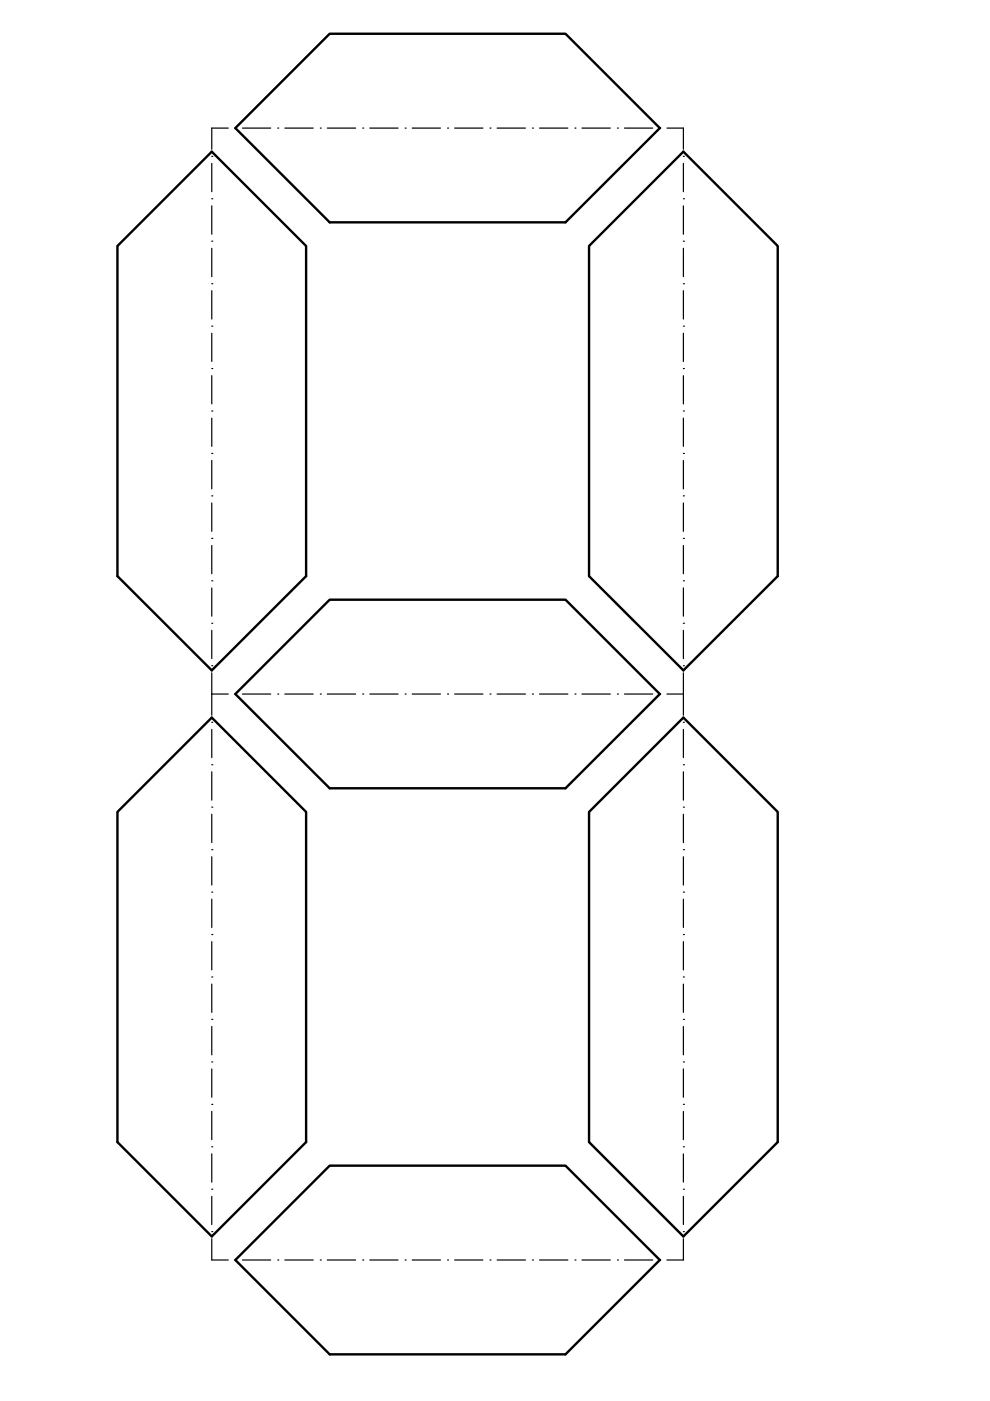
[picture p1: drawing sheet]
<svg xmlns="http://www.w3.org/2000/svg" width="210mm" height="297mm" viewBox="0 0 210 297" stroke-linecap="round" stroke-linejoin="round" font-family="sans-serif">
<!-- layer: 1_vidljiva -->
<path d="M49.9 27.2l20-20h50l20 20-20 19.9h-50zM24.9 52.2l20-20 20 20v70l-20 19.9-20-19.9zM124.9 52.2l20-20 20 20v70l-20 19.9-20-19.9zM49.9 147.2l20-20.1h50l20 20.1-20 19.9h-50zM24.9 172.1l20-20 20 20v70l-20 20-20-20zM124.9 172.1l20-20 20 20v70l-20 20-20-20zM49.9 267.1l20-20h50l20 20-20 20h-50z" fill="none" stroke="#000" stroke-width=".51"/>
<!-- layer: 3_simetrala -->
<g fill="none" stroke="#000" stroke-width=".25">
<path d="M44.9 33.1h.1M44.9 34.6v6M48.4 27.2h-3.5v4.4M49.9 27.2h.1M51.4 27.2h6M58.9 27.2h.1M60.4 27.2h6M67.9 27.2h.1M69.4 27.2h6M76.9 27.2h.1M78.4 27.2h6M85.9 27.2h.1"/>
<path d="M87.4 27.2h6M94.9 27.2h.1M96.4 27.2h6M103.9 27.2h.1M105.4 27.2h6M112.9 27.2h.1M114.4 27.2h6M121.9 27.2h.1M123.4 27.2h6M130.9 27.2h.1M132.4 27.2h6M139.9 27.2h.1"/>
<path d="M141.4 27.2h3.5v4.4M144.9 33.1h.1M144.9 34.6v6M44.9 42.1h.1M44.9 51.1h.1M44.9 43.6v6.1M44.9 52.6v6.1M144.9 42.1h.1M144.9 51.1h.1M144.9 43.6v6.1M144.9 52.6v6.1M44.9 60.2h.1"/>
<path d="M44.9 69.2h.1M44.9 78.1h.1M44.9 61.6v6M44.9 70.7v5.9M44.9 79.7v5.9M144.9 60.2h.1M144.9 69.2h.1M144.9 78.1h.1M144.9 61.6v6M144.9 70.7v5.9M144.9 79.7v5.9M44.9 87.1h.1"/>
<path d="M44.9 96.1h.1M44.9 88.6v6M44.9 97.6v6.1M144.9 87.1h.1M144.9 96.1h.1M144.9 88.6v6M144.9 97.6v6.1M44.9 105.1h.1M44.9 114.2h.1M44.9 106.6v6M44.9 115.7v5.9M144.9 105.1h.1"/>
<path d="M144.9 114.2h.1M144.9 106.6v6M144.9 115.7v5.9M44.9 123.1h.1M44.9 132.1h.1M44.9 124.7v5.9M44.9 133.6v6M144.9 123.1h.1M144.9 132.1h.1M144.9 124.7v5.9M144.9 133.6v6M44.9 153.1h.1"/>
<path d="M44.9 141.1h.1M44.9 142.6v9M44.9 154.6v6M44.9 147.2h3.5M49.9 147.2h.1M51.4 147.2h6M58.9 147.2h.1M60.4 147.2h6M67.9 147.2h.1M69.4 147.2h6M76.9 147.2h.1M78.4 147.2h6"/>
<path d="M85.9 147.2h.1M87.4 147.2h6M94.9 147.2h.1M96.4 147.2h6M103.9 147.2h.1M105.4 147.2h6M112.9 147.2h.1M114.4 147.2h6M121.9 147.2h.1M123.4 147.2h6M130.9 147.2h.1M132.4 147.2h6"/>
<path d="M139.9 147.2h.1M141.4 147.2h3.5M144.9 153.1h.1M144.9 141.1h.1M144.9 142.6v9M144.9 154.6v6M44.9 162.1h.1M44.9 171.1h.1M44.9 163.6v6.1M44.9 172.6v6M144.9 162.1h.1M144.9 171.1h.1"/>
<path d="M144.9 163.6v6.1M144.9 172.6v6M44.9 180.1h.1M44.9 189.1h.1M44.9 198.1h.1M44.9 181.7v5.9M44.9 190.6v6M44.9 199.6v6M144.9 180.1h.1M144.9 189.1h.1M144.9 198.1h.1M144.9 181.7v5.9"/>
<path d="M144.9 190.6v6M144.9 199.6v6M44.9 207.1h.1M44.9 216.1h.1M44.9 208.6v6.1M44.9 217.6v6M144.9 207.1h.1M144.9 216.1h.1M144.9 208.6v6.1M144.9 217.6v6M44.9 225.1h.1M44.9 234.1h.1"/>
<path d="M44.9 226.6v6M44.9 235.6v6M144.9 225.1h.1M144.9 234.1h.1M144.9 226.6v6M144.9 235.6v6M44.9 243.1h.1M44.9 252.1h.1M44.9 244.6v6M44.9 253.6v6M144.9 243.1h.1M144.9 252.1h.1"/>
<path d="M144.9 244.6v6M144.9 253.6v6M44.9 261.1h.1M44.9 262.6v4.5h3.5M49.9 267.1h.1M51.4 267.1h6M58.9 267.1h.1M60.4 267.1h6M67.9 267.1h.1M69.4 267.1h6M76.9 267.1h.1M78.4 267.1h6"/>
<path d="M85.9 267.1h.1M87.4 267.1h6M94.9 267.1h.1M96.4 267.1h6M103.9 267.1h.1M105.4 267.1h6M112.9 267.1h.1M114.4 267.1h6M121.9 267.1h.1M123.4 267.1h6M130.9 267.1h.1M132.4 267.1h6"/>
<path d="M139.9 267.1h.1M144.9 261.1h.1M144.9 262.6v4.5h-3.5"/>
</g>
</svg>
